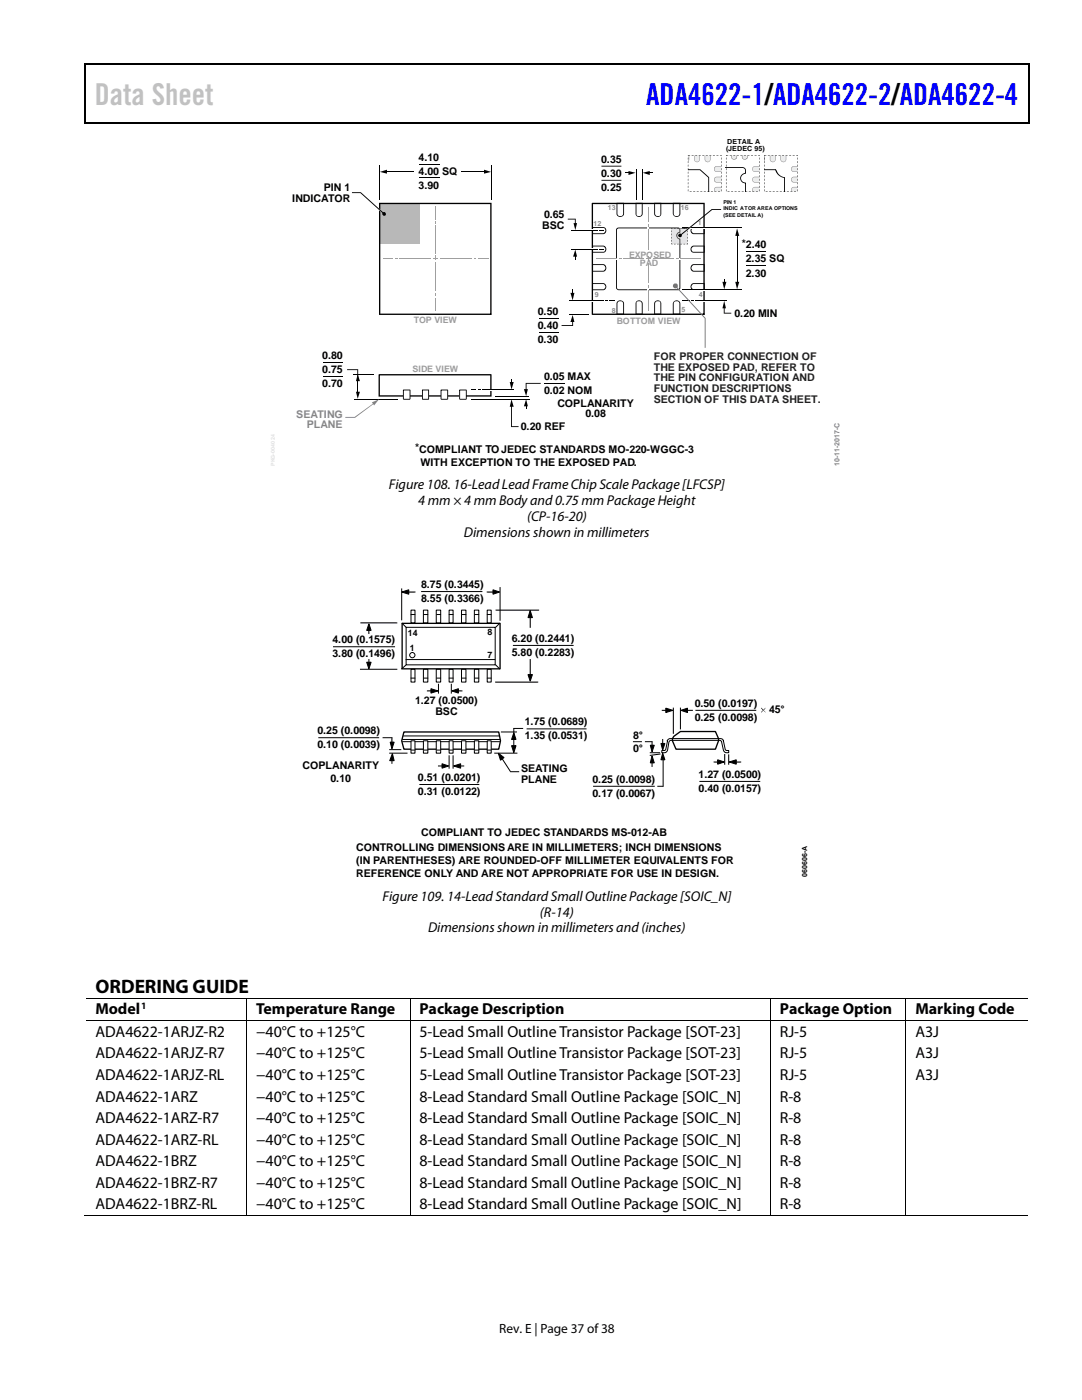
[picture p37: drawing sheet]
<svg xmlns="http://www.w3.org/2000/svg" width="216mm" height="279mm" viewBox="0 0 216 279" stroke-linecap="round" stroke-linejoin="round" font-family="sans-serif">
<defs><g id="words">
<text font-size="6" fill="#c1c1c1" x="18.9" y="20.9">Data Sheet</text>
<text font-size="6" fill="#00f" x="128.9" y="20.9">ADA4622-1/ADA4622-2/ADA4622-4</text>
<text font-size="3.9" x="19" y="198.1">ORDERING GUIDE</text>
<g font-size="3.2">
<text x="19" y="202.4">Model</text>
<text x="51.1" y="202.4">Temperature Range</text>
<text x="83.7" y="202.4">Package Description</text>
<text x="155.6" y="202.4">Package Option</text>
<text x="182.7" y="202.4">Marking Code</text>
<text x="19" y="206.9">ADA4622-1ARJZ-R2</text>
<text x="51.1" y="206.9">−40°C to +125°C</text>
<text x="83.7" y="206.9">5-Lead Small Outline Transistor Package [SOT-23]</text>
<text x="155.6" y="206.9">RJ-5</text>
<text x="182.7" y="206.9">A3J</text>
<text x="19" y="211.2">ADA4622-1ARJZ-R7</text>
<text x="19" y="215.5">ADA4622-1ARJZ-RL</text>
<text x="51.1" y="215.5">−40°C to +125°C</text>
<text x="51.1" y="211.2">−40°C to +125°C</text>
<text x="83.7" y="211.2">5-Lead Small Outline Transistor Package [SOT-23]</text>
<text x="83.7" y="215.5">5-Lead Small Outline Transistor Package [SOT-23]</text>
<text x="155.6" y="215.5">RJ-5</text>
<text x="155.6" y="211.2">RJ-5</text>
<text x="182.7" y="215.5">A3J</text>
<text x="182.7" y="211.2">A3J</text>
<text x="19" y="219.8">ADA4622-1ARZ</text>
<text x="51.1" y="219.8">−40°C to +125°C</text>
<text x="83.7" y="219.8">8-Lead Standard Small Outline Package [SOIC_N]</text>
<text x="155.6" y="219.8">R-8</text>
<text x="19" y="224.1">ADA4622-1ARZ-R7</text>
<text x="51.1" y="224.1">−40°C to +125°C</text>
<text x="83.7" y="224.1">8-Lead Standard Small Outline Package [SOIC_N]</text>
<text x="155.6" y="224.1">R-8</text>
<text x="19" y="228.4">ADA4622-1ARZ-RL</text>
<text x="19" y="232.7">ADA4622-1BRZ</text>
<text x="51.1" y="228.4">−40°C to +125°C</text>
<text x="51.1" y="232.7">−40°C to +125°C</text>
<text x="83.7" y="228.4">8-Lead Standard Small Outline Package [SOIC_N]</text>
<text x="83.7" y="232.7">8-Lead Standard Small Outline Package [SOIC_N]</text>
<text x="155.6" y="228.4">R-8</text>
<text x="155.6" y="232.7">R-8</text>
<text x="19" y="237">ADA4622-1BRZ-R7</text>
<text x="51.1" y="237">−40°C to +125°C</text>
<text x="83.7" y="237">8-Lead Standard Small Outline Package [SOIC_N]</text>
<text x="155.6" y="237">R-8</text>
<text x="19" y="241.3">ADA4622-1BRZ-RL</text>
<text x="51.1" y="241.3">−40°C to +125°C</text>
<text x="83.7" y="241.3">8-Lead Standard Small Outline Package [SOIC_N]</text>
<text x="155.6" y="241.3">R-8</text>
</g>
<g font-size="2.8">
<text x="77.6" y="97.7">Figure 108. 16-Lead Lead Frame Chip Scale Package [LFCSP]</text>
<text x="83.4" y="100.8">4 mm × 4 mm Bodyand 0.75 mm Package Height</text>
<text x="92.6" y="107.1">Dimensions shown in millimeters</text>
<text x="105.2" y="104">(CP-16-20)</text>
<text x="76.3" y="179.7">Figure 109. 14-Lead Standard Small Outline Package [SOIC_N]</text>
<text x="107.7" y="182.9">(R-14)</text>
<text x="85.4" y="186.1">Dimensions shown in millimeters and (inches)</text>
</g>
<text font-size="2.7" x="99.6" y="266">Rev. E | Page 37 of38</text>
<g font-size="2.1">
<text x="83.5" y="32.1">4.10</text>
<text x="83.5" y="34.9">4.00 SQ</text>
<text x="120" y="32.5">0.35</text>
<text x="120" y="35.3">0.30</text>
<text x="58.3" y="40.3">INDICATOR</text>
<text x="64.6" y="38.2">PIN 1</text>
<text x="83.5" y="37.7">3.90</text>
<text x="120" y="38.1">0.25</text>
<text x="108.2" y="45.6">BSC</text>
<text x="108.6" y="43.5">0.65</text>
<text x="148" y="49.2">*2.40</text>
<text x="148.8" y="52.4">2.35 SQ</text>
<text x="148.8" y="55.2">2.30</text>
<text x="107.3" y="62.8">0.50</text>
<text x="107.3" y="65.7">0.40</text>
<text x="146.6" y="63.2">0.20 MIN</text>
<text x="64.3" y="71.6">0.80</text>
<text x="107.3" y="68.5">0.30</text>
<text x="64.3" y="74.5">0.75</text>
<text x="64.3" y="77.3">0.70</text>
<text x="108.6" y="75.8">0.05 MAX</text>
<text x="108.6" y="78.7">0.02 NOM</text>
<text x="111.2" y="81.2">COPLANARITY</text>
<text x="116.8" y="83.3">0.08</text>
<text x="103.9" y="85.9">0.20 REF</text>
<text x="82.8" y="90.1">*COMPLIANT TO JEDEC STANDARDS MO-220-WGGC-3</text>
<text x="83.9" y="93">WITH EXCEPTION TO THE EXPOSED PAD.</text>
<text x="84" y="117.3">8.75 (0.3445)</text>
<text x="84" y="120.1">8.55 (0.3366)</text>
<text x="66.4" y="128.4">4.00 (0.1575)</text>
<text x="66.4" y="131.2">3.80 (0.1496)</text>
<text x="102.1" y="128.1">6.20 (0.2441)</text>
<text x="102.1" y="130.9">5.80 (0.2283)</text>
<text x="82.8" y="140.5">1.27 (0.0500)</text>
<text x="86.9" y="142.8">BSC</text>
<text x="138.6" y="141">0.50 (0.0197)</text>
<text x="138.6" y="143.8">0.25 (0.0098)</text>
<text x="153.5" y="142.2">45°</text>
<text x="63.3" y="146.4">0.25 (0.0098)</text>
<text x="63.3" y="149.2">0.10 (0.0039)</text>
<text x="104.7" y="144.7">1.75 (0.0689)</text>
<text x="104.7" y="147.5">1.35 (0.0531)</text>
<text x="126.3" y="147.4">8°</text>
<text x="126.3" y="150">0°</text>
<text x="60.4" y="153.5">COPLANARITY</text>
<text x="83.4" y="155.8">0.51 (0.0201)</text>
<text x="104" y="154">SEATING</text>
<text x="139.4" y="155.2">1.27 (0.0500)</text>
<text x="66" y="156.1">0.10</text>
<text x="83.4" y="158.6">0.31 (0.0122)</text>
<text x="104" y="156.3">PLANE</text>
<text x="118.2" y="156.2">0.25 (0.0098)</text>
<text x="118.2" y="159.1">0.17 (0.0067)</text>
<text x="139.4" y="158">0.40 (0.0157)</text>
<text x="84.1" y="166.9">COMPLIANT TO JEDEC STANDARDS MS-012-AB</text>
<text x="71.1" y="169.9">CONTROLLING DIMENSIONS ARE IN MILLIMETERS; INCH DIMENSIONS</text>
<text x="71.1" y="172.4">(IN PARENTHESES) ARE ROUNDED-OFF MILLIMETER EQUIVALENTS FOR</text>
<text x="71.1" y="175">REFERENCE ONLY AND ARE NOT APPROPRIATE FOR USE IN DESIGN.</text>
</g>
<g font-size="2.1" fill="#231f20">
<text x="130.5" y="71.9">FOR PROPER CONNECTION OF</text>
<text x="130.5" y="74">THE EXPOSED PAD, REFER TO</text>
<text x="130.5" y="76.1">THE PIN CONFIGURATION AND</text>
<text x="130.5" y="78.2">FUNCTION DESCRIPTIONS</text>
<text x="130.5" y="80.3">SECTION OF THIS DATA SHEET.</text>
</g>
<g font-size="2.1" fill="#86888b">
<text x="59.1" y="83.3">SEATING</text>
<text x="61.2" y="85.5">PLANE</text>
</g>
<text font-size="1.9" x="28.2" y="201.4">1</text>
<g font-size="1.8" fill="#9a9c9e">
<text x="125.5" y="51.4">EXPOSED</text>
<text x="127.7" y="53">PAD</text>
<text x="82.6" y="64.5">TOP VIEW</text>
<text x="123.1" y="64.7">BOTTOM VIEW</text>
<text x="82.3" y="74.3">SIDE VIEW</text>
</g>
<g font-size="1.8">
<text x="81.4" y="126.9">14</text>
<text x="81.8" y="129.8">1</text>
<text x="97.3" y="131.2">7</text>
<text x="97.3" y="126.7">8</text>
</g>
<g font-size="1.4">
<text x="145.1" y="28.8">DETAIL A</text>
<text x="144.9" y="30.2">(JEDEC 95)</text>
<text x="161.1" y="175" transform="rotate(-90 161.1 175)">060606-A</text>
</g>
<g font-size="1.4" fill="#888a8c">
<text x="121.3" y="41.9">13</text>
<text x="135.9" y="41.8">16</text>
<text x="118.5" y="45">12</text>
<text x="139.3" y="45">1</text>
<text x="118.7" y="59.3">9</text>
<text x="139.4" y="59.2">4</text>
<text x="122.1" y="62.4">8</text>
<text x="136" y="62.3">5</text>
</g>
<text font-size="1.4" fill="#808285" x="167.5" y="93" transform="rotate(-90 167.5 93)">10-11-2017-C</text>
<g font-size="1.1">
<text x="144.3" y="40.8">PIN 1</text>
<text x="144.4" y="42">INDIC ATOR AREA OPTIONS</text>
<text x="144.4" y="43.2">(SEE DETAIL A)</text>
</g>
</g></defs>
<path d="M16.9 12.7h.2v1h-.2zM16.9 12.7h.2v.3h-.2zM82.5 12.7h.3v.3h-.3zM205.1 12.7h.3v1h-.3zM205.1 12.7h.3v.3h-.3zM16.9 24.4h.2v.2h-.2zM82.3 24.4h.2v.2h-.2zM205.1 24.4h.3v.2h-.3zM123 45.6l.5-.2h11.8l.4 .2v.8a.6 .6 0 0 0-.6 .6h-.1a.47 .47 0 0 1 .1-.5 .47 .47 0 0 1 .6-.1l-.1-.6-.3-.2h-11.8l-.3 .1v11.9l.3 .1 12-.1 .1-9.9 .1 .1a.61 .61 0 0 1-.7-.8h.1a.74 .74 0 0 0 .7 .7v9.8l-.3 .3-12 .1-.3-.1-.3-.3z" fill="#000"/>
<path d="M17 13.7v10.7M17.1 12.8h65.4M82.8 12.8h122.3M205.2 13.7v10.7M17.1 24.5h188" fill="none" stroke="#000" stroke-width=".25"/>
<path d="M75.9 40.6h7.9v8h-7.9z" fill="#b5b7b9"/>
<g fill="none" stroke="#000" stroke-width=".2">
<path d="M75.7 33v6.9M77 34.3h5.6M83.7 32.8h4M83.7 35.5h4M92.1 34.3h4.7M98 33v6.9M147.1 46.8v9.7M148.9 50.3h4M148.9 53h4M64.5 72.3h3.9M64.5 75.1h3.9M70.6 79.7h8.7"/>
<path d="M71.4 75.8v2.6M94 79.7h11.6M98.9 79.1h6.7M107.5 63.6h4M107.5 66.3h4M108.6 76.5h4.2M113.6 62.8h3.9"/>
</g>
<g fill="#000">
<path d="M75.8 34.3l1.4-.4v.8zM96.6 33.9l1.4 .4-1.4 .4zM113.8 58.4h.8l-.3 1.5zM114.1 57.8h.2v.9h-.2zM114.4 44.5h.7l-.3 1.4zM114.7 51h.2v.9h-.2zM113.3 43.6h1.6v1.2h-.2v-1h-1.4zM114.8 49.8l.3 1.4h-.7zM146.7 56.2h.8l-.4 1.5zM147.1 45.6l.4 1.5h-.8zM71 78.2h.8l-.4 1.4zM69.3 73.7h2.2v2.2h-.2v-2h-2z"/>
<path d="M71.4 74.7l.4 1.4h-.8zM75.5 74.7h22.5l.1 4.5h-22.6v-4.4h.3v4.1h22v-4h-22.1zM75.6 40.5h22.5v22.3l-.1-.2v.2h-.2v-22.1h-21.9v21.9h22.1l.1 .3h-22.5zM101.7 76.2h.8l-.4 1.5zM102 75.6h.2v1h-.2zM104.5 77.7h.8l-.3 1.4zM104.9 76.4h3v.2h-2.8v1.3h-.2zM112.1 64.9h2.1v-.9h.2v1.1h-2.3zM114.3 62.9l.3 1.4h-.8zM118.1 40.6l22.5-.1v22.3l-.1-.2v.2h-.1v-22.1h-22.1v21.9h22.2l.1 .3h-22.4zM102.1 79.7l.4 1.5h-.8zM102 80.9h.2v4.2h1.3v.1h-1.5z"/>
<path d="M104.9 80.7h.2v1h-.2zM105 79.7l.3 1.4h-.8z"/>
</g>
<g fill="#fff">
<path d="M75.4 41.7l.1-.2 .6 .5-.2 .2z"/>
<path d="M129.3 52.7h.3v.5h-.3z"/>
</g>
<g fill="#000">
<path d="M118.2 56.5h2.2v.2h-2.1v1h2.1a.59 .59 0 0 0 .4-.5 .59 .59 0 0 0-.4-.6v-.1a.71 .71 0 0 1 .6 .7 .71 .71 0 0 1-.6 .7h-2.2zM118.2 52.7h2.2v.2h-2.1v1.1h2.1a.66 .66 0 0 0 .4-.6 .66 .66 0 0 0-.4-.6v-.1a.76 .76 0 0 1 .6 .8 .76 .76 0 0 1-.6 .7h-2.2zM118.2 49h2.2v.2h-2.1v1.1h2.1a.59 .59 0 0 0 .4-.6 .59 .59 0 0 0-.4-.6v-.1a.71 .71 0 0 1 .6 .7 .71 .71 0 0 1-.6 .7h-2.2zM118.2 45.3h2.2v.2h-2.1v1.1h2.1a.6 .6 0 0 0 .4-.6 .6 .6 0 0 0-.4-.6 .66 .66 0 0 1 .6 .7 .66 .66 0 0 1-.6 .6h-2.2zM123 40.5h1.5v2.2h-.2v-2h-1.1v2a.65 .65 0 0 0 .6 .4 .65 .65 0 0 0 .6-.4h.1a.77 .77 0 0 1-.7 .6 .77 .77 0 0 1-.8-.6zM126.8 40.5h1.4v2.2h-.1v-2h-1.1v2a.54 .54 0 0 0 .5 .4 .54 .54 0 0 0 .6-.4h.1a.71 .71 0 0 1-.7 .6 .71 .71 0 0 1-.7-.6zM130.5 40.5h1.5v2.2h-.2v-2h-1.1v2a.59 .59 0 0 0 .6 .4 .59 .59 0 0 0 .6-.4 .66 .66 0 0 1-.7 .6 .66 .66 0 0 1-.7-.6zM134.2 40.5h1.6v2.2h-.2v-2h-1.2v2a.66 .66 0 0 0 .6 .4 .66 .66 0 0 0 .7-.4h.1a.77 .77 0 0 1-.8 .6 .77 .77 0 0 1-.8-.6zM138 56.7l.4-.1a.61 .61 0 0 0-.4 .6 .61 .61 0 0 0 .4 .5h2v-1h-2v-.2h2.2v1.4h-2.2a.72 .72 0 0 1-.4-1.2zM138 53l.2-.2h.2a.66 .66 0 0 0-.4 .6 .66 .66 0 0 0 .4 .6h2v-1.1h-2v-.2h2.2v1.5h-2.2a.77 .77 0 0 1-.4-1.2zM138 49.2l.4-.1a.59 .59 0 0 0-.4 .6 .59 .59 0 0 0 .4 .6h2v-1.1h-2v-.2h2.2v1.4h-2.2a.71 .71 0 0 1-.6-.4 .71 .71 0 0 1 .2-.8zM138 45.5l.4-.1a.6 .6 0 0 0-.4 .6 .6 .6 0 0 0 .4 .6h2v-1.1h-2v-.2h2.2v1.4h-2.2a.74 .74 0 0 1-.4-1.2z"/>
<path d="M123.2 60.1a.79 .79 0 0 1 1.3 .5h-.1a.65 .65 0 0 0-.6-.5 .65 .65 0 0 0-.6 .5v2h1.1v-2h.2v2.2h-1.5v-2.2zM127 60.1a.74 .74 0 0 1 1.2 .5h-.1a.63 .63 0 0 0-.5-.5 .63 .63 0 0 0-.6 .3v2.2h1.1v-2h.1v2.2h-1.4v-2.2zM130.8 60.1a.63 .63 0 0 1 .7-.1 .63 .63 0 0 1 .4 .6 .59 .59 0 0 0-.6-.5 .59 .59 0 0 0-.6 .5v2h1.1v-2h.2v2.2h-1.5v-2.2zM134.5 60.1a.75 .75 0 0 1 1.3 .5h-.1a.66 .66 0 0 0-.7-.5 .66 .66 0 0 0-.6 .5v2h1.2v-2h.2v2.2h-1.6v-2.2z"/>
</g>
<path d="M118.1 49.6h.4v.3h-.4z" fill="#fff"/>
<path d="M118.8 49.6h.4v.2h-.4zM119.5 49.6h1v.2h-1z" fill="#000"/>
<path d="M114 49.7h4.6" fill="none" stroke="#000" stroke-width=".2"/>
<path d="M118.1 45.8h.4v.3h-.4z" fill="#fff"/>
<g fill="#000">
<path d="M70.2 38.4h1.8l4.7 4.2-.1 .2-4.7-4.3h-1.7zM118.8 45.9h.4v.2h-.4zM119.5 45.9h1v.2h-1z"/>
<circle cx="76.7" cy="42.7" r=".36"/>
</g>
<path d="M114 46h4.6" fill="none" stroke="#000" stroke-width=".2"/>
<g fill="#fff">
<path d="M137.5 57.8h3.6z"/>
<path d="M137.5 57.7h3.6v.2h-3.6z"/>
<path d="M137.4 45.5h3.7z"/>
<path d="M137.4 45.4h3.7v.3h-3.7z"/>
</g>
<path d="M126.9 33.8v6.1M128.1 33.8v6.1M136.2 57.8h11.8M136.2 45.5h11.8" fill="none" stroke="#000" stroke-width=".2"/>
<g fill="#000">
<path d="M125.4 34.1l1.4 .4-1.4 .4zM124.7 34.4h1v.2h-1zM129.4 34.4h1v.2h-1zM128.2 34.5l1.5-.4v.8z"/>
<path d="M120 33.1v.1h4v-.1zM120 35.9v.2h4v-.2z"/>
</g>
<path d="M80.5 77.8h1.3v1.9h-1.3z" fill="#fff"/>
<path d="M80.4 77.8h1.5l-.1 2-1.4-.1v-1.9h.2v1.8h1.1v-1.7z" fill="#000"/>
<path d="M84.3 77.8h1.2v1.9h-1.2z" fill="#fff"/>
<path d="M84.2 77.7h1.4l-.1 2.1-1.3-.1v-1.9h.2v1.8h1v-1.7h-1.1z" fill="#000"/>
<path d="M88 77.8h1.3v1.9h-1.3z" fill="#fff"/>
<path d="M87.9 77.8h1.5l-.1 2-1.4-.1v-1.9h.2v1.8h1.1v-1.7z" fill="#000"/>
<path d="M91.7 77.8h1.3v1.9h-1.3z" fill="#fff"/>
<path d="M91.6 77.8h1.5l-.1 2-1.4-.1v-1.9h.2v1.8h1.2v-1.7z" fill="#000"/>
<g fill="#9d9fa2">
<path d="M86.9 51v.9z"/>
<path d="M86.4 51.5l.9 .1z"/>
<path d="M86.9 58.4v.6z"/>
</g>
<path d="M86.9 59.4v2.6" fill="none" stroke="#9d9fa2" stroke-width=".2"/>
<path d="M86.9 44.2v.4z" fill="#9d9fa2"/>
<path d="M79.7 51.5h6.4M86.9 41.1v2.6" fill="none" stroke="#9d9fa2" stroke-width=".2"/>
<g fill="#9d9fa2">
<path d="M78.9 51.5l.4 .1z"/>
<path d="M76.4 51.5l2 .1z"/>
</g>
<path d="M87.7 51.5h6.4" fill="none" stroke="#9d9fa2" stroke-width=".2"/>
<path d="M94.5 51.5l.4 .1z" fill="#9d9fa2"/>
<path d="M86.9 52.4v5.7M86.9 45.1v5.6M95.4 51.5h2.1" fill="none" stroke="#9d9fa2" stroke-width=".2"/>
<g fill="#fff">
<path d="M129.2 57.6h.3v.4h-.3z"/>
<path d="M129.2 45.2h.3v.6h-.3z"/>
<path d="M122.8 51.5h.5v.3h-.5z"/>
<path d="M135.4 51.5h.5v.3h-.5z"/>
</g>
<g fill="#9d9fa2">
<path d="M129.3 51.1l.1 1z"/>
<path d="M128.9 51.6l.9 .1z"/>
<path d="M129.3 57l.1 .5z"/>
</g>
<path d="M129.3 57.9v4.1" fill="none" stroke="#9d9fa2" stroke-width=".2"/>
<path d="M129.3 44.7l.1 .5z" fill="#9d9fa2"/>
<path d="M124.4 51.6h4.1M129.3 41.4v2.9" fill="none" stroke="#9d9fa2" stroke-width=".2"/>
<path d="M123.6 51.6l.4 .1z" fill="#9d9fa2"/>
<path d="M119 51.6h4M130.3 51.6h4.1" fill="none" stroke="#9d9fa2" stroke-width=".2"/>
<path d="M134.9 51.6l.4 .1z" fill="#9d9fa2"/>
<path d="M129.3 52.6v3.9M135.8 51.6h4.1" fill="none" stroke="#9d9fa2" stroke-width=".2"/>
<path d="M129.3 44.8l.1 .5z" fill="#9d9fa2"/>
<path d="M129.3 45.8v4" fill="none" stroke="#9d9fa2" stroke-width=".2"/>
<path d="M70.6 74.8h4.1" fill="none" stroke="#000" stroke-width=".2"/>
<path d="M118.1 59.9h.4v.2h-.4z" fill="#fff"/>
<path d="M113.6 60h6.9" fill="none" stroke="#000" stroke-width=".2"/>
<path d="M120.7 59.9h.6v.2h-.6zM121.6 59.9h1.2v.2h-1.2z" fill="#000"/>
<path d="M97.7 77.7h.5v.2h-.5z" fill="#fff"/>
<path d="M96.2 77.8h6.4" fill="none" stroke="#000" stroke-width=".2"/>
<path d="M94 77.7h1v.2h-1zM95.3 77.7h.6v.2h-.6z" fill="#000"/>
<path d="M140.3 59.9h.4v.2h-.4z" fill="#fff"/>
<path d="M138.8 60h6.3" fill="none" stroke="#000" stroke-width=".2"/>
<path d="M144.2 56.2h.7l-.4 1.5zM144.4 55.6h.2v1h-.2zM136.1 59.9h1.4v.2h-1.4zM137.9 59.9h.5v.2h-.5zM144.5 60l.4 1.5h-.7zM144.4 61.3h.2v1.1h1.3v.2h-1.5z" fill="#000"/>
<g fill="#808285">
<path d="M68.9 83.2h1.9l3.9-2.8v.1l-3.8 2.9h-2z"/>
<path d="M74.2 80.3l1.4-.6-.9 1.2z"/>
</g>
<path d="M134 45.6h1.3l.3 .3v.4a.55 .55 0 0 0-.6 .7h.1a.7 .7 0 0 1 .7-.6v-.5l-.2-.4 1.6 .1v3.1h-1.4l-.1-1.1a.69 .69 0 0 1-.7-.6 .57 .57 0 0 0 .6 .8v.9h-1.6z" fill="#e5e6e7"/>
<g fill="#616365">
<path d="M136.2 45.5l1 .1z"/>
<path d="M135 47a.85 .85 0 0 0 .6 .8v.9h.2l-.1-1.1a.69 .69 0 0 1-.7-.6zM134 45.5l1.3 .1 .3 .3v.4a.55 .55 0 0 0-.6 .7h.1a.7 .7 0 0 1 .7-.6v-.5l-.2-.4z"/>
</g>
<g fill="#000">
<path d="M134 45.5h.2l-.2 .3zM134 48.5l.2 .2-.2 .1zM137 45.5h.3v.2l-.1 .1zM137 48.7l.3-.2v.3z"/>
<path d="M134 45.9v.5zM134 46.6v.4zM134 47.3l.1 .3zM134 47.9l.1 .3z"/>
<path d="M134.4 48.7h.5zM135 48.7h.5zM135.7 48.7l.4 .1zM136.4 48.7l.3 .1z"/>
<path d="M136.4 45.5l.3 .1zM135.7 45.5l.4 .1zM135 45.5h.5zM134.4 45.5h.5z"/>
<path d="M137.2 47.9l.1 .3zM137.2 47.3l.1 .3zM137.2 46.6v.4zM137.2 45.9v.5z"/>
</g>
<path d="M136.5 46.1l3.6-2.8 .2 .2-3.6 2.8z" fill="#fff"/>
<g fill="#000">
<path d="M135.7 46.9l6.3-5.2h1.9v.2h-1.8l-6.3 5.2z"/>
<circle cx="135.7" cy="47" r=".35"/>
</g>
<path d="M158.2 33.3h.9v.9h-.7a.48 .48 0 0 1-.5-.3 .48 .48 0 0 1 .3-.6z" fill="#eceded"/>
<path d="M158 33.3l.4-.1h.7l-.7 .1a.49 .49 0 0 0-.5 .4 .49 .49 0 0 0 .5 .5h.7l-.7 .1a.57 .57 0 0 1-.5-.3 .57 .57 0 0 1 .1-.7z" fill="#717375"/>
<path d="M158 35.6l.4-.2h.7v.9h-.7a.52 .52 0 0 1-.4-.7z" fill="#eceded"/>
<path d="M158.1 35.4l1-.1-.7 .1a.49 .49 0 0 0-.5 .5 .49 .49 0 0 0 .5 .4h.7l-.7 .1a.59 .59 0 0 1-.5-.4 .59 .59 0 0 1 .2-.6z" fill="#717375"/>
<path d="M158 37.6l.4-.2h.7v.8h-1.1z" fill="#eceded"/>
<path d="M158.1 37.4l1-.1-.7 .1a.48 .48 0 0 0-.4 .3 .48 .48 0 0 0 0 .5h-.1a.61 .61 0 0 1 .2-.8z" fill="#717375"/>
<path d="M155.8 31h1v.8a.49 .49 0 0 1-.5 .5 .49 .49 0 0 1-.5-.5z" fill="#eceded"/>
<path d="M155.7 31l.1 .8a.49 .49 0 0 0 .5 .5 .49 .49 0 0 0 .5-.5v-.8l.1 .8a.58 .58 0 0 1-.6 .6 .58 .58 0 0 1-.6-.6z" fill="#717375"/>
<path d="M153.7 31h1v.8a.49 .49 0 0 1-.5 .5 .49 .49 0 0 1-.5-.5z" fill="#eceded"/>
<path d="M153.6 31l.1 .8a.49 .49 0 0 0 .5 .5 .49 .49 0 0 0 .5-.5v-.8l.1 .8a.58 .58 0 0 1-.6 .6 .58 .58 0 0 1-.6-.6z" fill="#717375"/>
<path d="M152.5 31v1.1z" fill="#eceded"/>
<path d="M152.6 31v.8l-.1 .4z" fill="#717375"/>
<path d="M152.4 33.8l2.5 .1a2.43 2.43 0 0 0 1.7 1.6v2.7h-.2v-2.7h.1a2.26 2.26 0 0 1-1.8-1.6l.1 .1h-2.4z" fill="#000"/>
<path d="M142.8 33.3h1.1v.9h-.9a.48 .48 0 0 1-.5-.3 .48 .48 0 0 1 .3-.6z" fill="#eceded"/>
<path d="M142.6 33.3l.4-.1h.9l-.9 .1a.49 .49 0 0 0-.4 .4 .49 .49 0 0 0 .4 .5h.9l-.9 .1a.57 .57 0 0 1-.5-.3 .57 .57 0 0 1 .1-.7z" fill="#717375"/>
<path d="M142.6 35.6l.4-.2h.9v.9h-.9a.52 .52 0 0 1-.4-.7z" fill="#eceded"/>
<path d="M142.7 35.4l1.2-.1-.9 .1a.49 .49 0 0 0-.4 .5 .49 .49 0 0 0 .4 .4h.9l-.9 .1a.59 .59 0 0 1-.5-.4 .59 .59 0 0 1 .2-.6z" fill="#717375"/>
<path d="M142.6 37.6l.4-.2h.9v.8h-1.3z" fill="#eceded"/>
<path d="M142.7 37.4l1.2-.1-.9 .1a.48 .48 0 0 0-.4 .3 .48 .48 0 0 0 0 .5 .61 .61 0 0 1 .1-.8z" fill="#717375"/>
<path d="M140.7 31h1v.8a.49 .49 0 0 1-.5 .5 .49 .49 0 0 1-.5-.5z" fill="#eceded"/>
<path d="M140.6 31l.1 .8a.49 .49 0 0 0 .5 .5 .49 .49 0 0 0 .5-.5v-.8l.1 .8a.58 .58 0 0 1-.6 .6 .58 .58 0 0 1-.6-.6z" fill="#717375"/>
<path d="M138.6 31h1l-.1 1.1a.51 .51 0 0 1-.5 .2 .51 .51 0 0 1-.4-.5z" fill="#eceded"/>
<path d="M138.5 31l.1 1.1a.54 .54 0 0 0 .9 0l.1-1.1v.8a.58 .58 0 0 1-.5 .6 .58 .58 0 0 1-.6-.6z" fill="#717375"/>
<path d="M137.3 31v1.1z" fill="#eceded"/>
<path d="M137.4 31l.1 .8-.2 .4z" fill="#717375"/>
<path d="M137.3 33.8h2.4l1.8 1.6v2.8h-.2v-2.7l-1.7-1.5h-2.3z" fill="#000"/>
<path d="M150.4 33.3h1.1v.9h-.9a.48 .48 0 0 1-.4-.3 .48 .48 0 0 1 .2-.6z" fill="#eceded"/>
<path d="M150.4 33.2h1.1l-.9 .1a.49 .49 0 0 0-.4 .4 .49 .49 0 0 0 .4 .5h.9l-.9 .1a.57 .57 0 0 1-.5-.4 .57 .57 0 0 1 .3-.7z" fill="#717375"/>
<path d="M150.2 35.6l.4-.2h.9v.9h-.9a.52 .52 0 0 1-.4-.7z" fill="#eceded"/>
<path d="M150.2 35.6l.4-.3h.9l-.9 .1a.49 .49 0 0 0-.4 .5 .49 .49 0 0 0 .4 .4h.9l-.9 .1a.59 .59 0 0 1-.4-.8z" fill="#717375"/>
<path d="M150.2 37.6l.4-.2h.9v.8h-1.2l-.1-.4z" fill="#eceded"/>
<path d="M150.2 37.6l.4-.3h.9l-.9 .1a.44 .44 0 0 0-.4 .3 .44 .44 0 0 0 .1 .5l-.2-.2z" fill="#717375"/>
<path d="M144.8 33.3h3.3a.68 .68 0 0 1 .7 .7v.6a.97 .97 0 0 0-.9 .9 .97 .97 0 0 0 .9 1v1.7h-.1l.1-1.7a.97 .97 0 0 1-1.1-1 .97 .97 0 0 1 1.1-.9l-.2-.9-.2-.1-3.6-.1z" fill="#000"/>
<path d="M148.1 31h1v.4a.51 .51 0 0 1-.5 .4 .51 .51 0 0 1-.5-.4z" fill="#eaeaeb"/>
<path d="M148 31l.1 .4a.51 .51 0 0 0 .5 .4 .51 .51 0 0 0 .5-.4v-.4a.56 .56 0 0 1-.3 .8 .56 .56 0 0 1-.8-.4z" fill="#5c5d60"/>
<path d="M145.9 31h1.1v.4a.51 .51 0 0 1-.5 .4 .51 .51 0 0 1-.5-.4z" fill="#eaeaeb"/>
<path d="M145.8 31l.2 .4a.51 .51 0 0 0 .5 .4 .51 .51 0 0 0 .5-.4v-.4a.56 .56 0 0 1-.3 .8 .56 .56 0 0 1-.8-.4z" fill="#5c5d60"/>
<g fill="#000">
<path d="M137.3 31v.1l.4-.1zM137.3 31.5v.3v-.4zM137.3 32.2v.3v-.4zM137.3 32.9v.4v-.5zM137.3 33.6v.4v-.5zM137.3 34.3v.4v-.5zM137.3 35v.4v-.5zM137.3 35.7v.4v-.5zM137.3 36.4v.4v-.5zM137.3 37.1v.4v-.5zM137.3 37.8v.4v-.5zM137.6 38.2h.5zM138.3 38.2h.5zM139 38.2h.5zM139.7 38.2h.5zM140.4 38.2h.5zM141.1 38.2h.5zM141.9 38.2h.4zM142.6 38.2h.4zM143.3 38.2h.4zM143.9 37.8l.1 .4v-.5zM143.9 37.1l.1 .4v-.5zM143.9 36.4l.1 .4v-.5zM143.9 35.7l.1 .4v-.5zM143.9 35l.1 .4v-.5zM143.9 34.3l.1 .4v-.5zM143.9 33.6l.1 .4v-.5zM143.9 32.9l.1 .4v-.5zM143.9 32.2l.1 .3v-.4zM143.9 31.5l.1 .3v-.4zM143.6 31l.4 .1v-.1zM142.9 31h.5zM142.2 31h.4zM141.5 31h.4zM140.8 31h.4zM140.1 31h.4zM139.4 31h.4zM138.7 31h.4zM138 31h.4z"/>
<path d="M144.9 31v.1l.4-.1zM144.9 31.5v.3v-.4zM144.9 32.2v.3v-.4zM144.9 32.9v.4v-.5zM144.9 33.6v.4v-.5zM144.9 34.3v.4v-.5zM144.9 35v.4v-.5zM144.9 35.7v.4v-.5zM144.9 36.4v.4v-.5zM144.9 37.1v.4v-.5zM144.9 37.8v.4v-.5zM145.1 38.2l.5 .1zM145.8 38.2l.5 .1zM146.5 38.2l.5 .1zM147.2 38.2l.5 .1zM148 38.2l.4 .1zM148.7 38.2l.4 .1zM149.4 38.2l.4 .1zM150.1 38.2l.4 .1zM150.8 38.2l.4 .1zM151.5 37.7l.1 .5zM151.5 37l.1 .5zM151.5 36.3l.1 .5zM151.5 35.6l.1 .5zM151.5 34.9l.1 .5zM151.5 34.2l.1 .5zM151.5 33.5l.1 .5zM151.5 32.8l.1 .5zM151.5 32.1l.1 .4zM151.5 31.4l.1 .4zM151.2 31l.4 .1v-.1zM150.5 31h.5zM149.8 31h.5zM149.1 31h.4zM148.4 31h.4zM147.7 31h.4zM147 31h.4zM146.3 31h.4zM145.6 31h.4z"/>
<path d="M152.5 31v.1l.4-.1zM152.5 31.5l.1 .3v-.4zM152.5 32.2l.1 .3v-.4zM152.5 32.9l.1 .4v-.5zM152.5 33.6l.1 .4v-.5zM152.5 34.3l.1 .4v-.5zM152.5 35l.1 .4v-.5zM152.5 35.7l.1 .4v-.5zM152.5 36.4l.1 .4v-.5zM152.5 37.1l.1 .4v-.5zM152.5 37.8l.1 .4v-.5zM152.7 38.2l.5 .1zM153.4 38.2l.5 .1zM154.1 38.2l.5 .1zM154.9 38.2l.4 .1zM155.6 38.2l.4 .1zM156.3 38.2l.4 .1zM157 38.2l.4 .1zM157.7 38.2l.4 .1zM158.4 38.2l.4 .1zM159.1 37.7l.1 .5zM159.1 37l.1 .5zM159.1 36.3l.1 .5zM159.1 35.6l.1 .5zM159.1 34.9l.1 .5zM159.1 34.2l.1 .5zM159.1 33.5l.1 .5zM159.1 32.8l.1 .5zM159.1 32.1l.1 .4zM159.1 31.4l.1 .4zM158.8 31l.4 .1v-.1zM158.1 31h.5zM157.4 31h.5zM156.7 31h.5zM156 31h.4zM155.3 31h.4zM154.6 31h.4zM153.9 31h.4zM153.2 31h.4z"/>
</g>
<g fill="#727476">
<path d="M134.7 57l6.1 6.5-.1 6-.1-5.9-5.9-6.5z"/>
<circle cx="134.8" cy="57.1" r=".51"/>
</g>
<path d="M80.2 124.4h19.6v9.1h-19.6zM80.6 146.1h18.9l.4 1.7-.4 1.7h-18.9l-.4-1.7z" fill="none" stroke="#000" stroke-width=".26"/>
<g fill="none" stroke="#000" stroke-width=".2">
<path d="M80.2 117.5v6.2M84.1 118.1h12.1M99.8 117.3v6.5M66.4 129.1h12.4M71.9 133.6h7.3M79.2 124.3h-7.2M80.2 124.4l.8 .8M80.9 132.8l-.7 .7M81 125.2h17.8v7.5h-17.8zM81 131.6h17.7M82 133.6h.8v2.5h-.8zM82 135.3h.8"/>
<path d="M84.5 133.6h.9v2.5h-.9zM84.6 135.3h.8M87 133.6h.9v2.5h-.9zM87.1 135.3h.8M87.5 136.6v1.7M89.6 133.6h.8v2.5h-.8zM89.6 135.3h.8M90.1 136.6v1.7M92.1 133.6h.9v2.5h-.9zM92.2 135.3h.8M94.7 133.6h.8v2.5h-.8zM94.7 135.3h.8"/>
<path d="M97.2 133.6h.8v2.5h-.8zM97.2 135.3h.8M98.9 136.1h8.4M98.9 132.7l.8 .8M99 121.8h8.5M99.7 124.4l-.8 .8M102.3 128.8h12.2M63.6 147.2h12M77.8 149.6h2.2M77.8 150.3h3.4M80.3 148h19.4M80.3 147.6h19.4"/>
<path d="M80.5 146.9h19.2M83.8 156.6h11.7M98.7 150.3h4.4M99.4 150.3l1.2 .9-.7 .5zM100 146.1h3.1M100.2 151.5l1.6 2.4M101.9 154h1.6M105.2 145.5h11.7M118.4 156.9h12.2M133.3 147.6l.4-.2h10a.54 .54 0 0 1 .6 .5l.5 1.8 .6 .1v.4h-.3a.65 .65 0 0 1-.8-.5l-.4-1.8-.3-.1h-9.8l-.3 .3-.3 1.6a.84 .84 0 0 1-1.1 .5v-.4l.7-.1zM134.4 141.3v5M135.8 141.3v4.2"/>
<path d="M138.9 141.8h11.9M139.7 155.9h11.9M144.6 150.6v1.9M145.4 150.7v1.8"/>
</g>
<path d="M99.4 150.3l1.2 .9-.7 .5zM144.6 150.6v1.9zM145.4 150.7v1.8z" fill="#000"/>
<path d="M82 147.8h.8v2.5h-.8z" fill="#fff" stroke="#000" stroke-width=".2"/>
<path d="M82 149.7h.8z" fill="#fff"/>
<path d="M82 149.7h.8" fill="none" stroke="#000" stroke-width=".2"/>
<path d="M84.5 147.8h.9v2.5h-.9z" fill="#fff" stroke="#000" stroke-width=".2"/>
<path d="M84.6 149.7h.8z" fill="#fff"/>
<path d="M84.6 149.7h.8" fill="none" stroke="#000" stroke-width=".2"/>
<path d="M87 147.8h.9v2.5h-.9z" fill="#fff" stroke="#000" stroke-width=".2"/>
<path d="M87.1 149.7h.8z" fill="#fff"/>
<path d="M87.1 149.7h.8" fill="none" stroke="#000" stroke-width=".2"/>
<path d="M89.6 147.8h.8v2.5h-.8z" fill="#fff" stroke="#000" stroke-width=".2"/>
<path d="M89.6 149.7h.8z" fill="#fff"/>
<path d="M89.6 149.7h.8" fill="none" stroke="#000" stroke-width=".2"/>
<path d="M92.1 147.8h.9v2.5h-.9z" fill="#fff" stroke="#000" stroke-width=".2"/>
<path d="M92.2 149.7h.8z" fill="#fff"/>
<path d="M92.2 149.7h.8" fill="none" stroke="#000" stroke-width=".2"/>
<path d="M94.7 147.8h.8v2.5h-.8z" fill="#fff" stroke="#000" stroke-width=".2"/>
<path d="M94.7 149.7h.8z" fill="#fff"/>
<path d="M94.7 149.7h.8" fill="none" stroke="#000" stroke-width=".2"/>
<path d="M97.2 147.8h.8v2.5h-.8z" fill="#fff" stroke="#000" stroke-width=".2"/>
<path d="M97.2 149.7h.8z" fill="#fff"/>
<g fill="none" stroke="#000" stroke-width=".2">
<path d="M80.2 118.1l1.4-.4v.9zM81 118.1h1.8M97.2 118.1h1.6M98.4 117.7l1.3 .4-1.3 .5zM73.2 132.2h.9l-.5 1.3zM73.6 125.4v1M73.6 131.6v1.3M73.6 124.5l.5 1.3h-.9zM82 121.8h.8v2.5h-.8zM82 122.6h.8M84.5 121.8h.9v2.5h-.9zM84.6 122.6h.8"/>
<path d="M85.3 137.9h1.2M86 137.4l1.4 .5-1.4 .4zM87 121.8h.9v2.5h-.9zM87.1 122.6h.8M89.6 121.8h.8v2.5h-.8zM89.6 122.6h.8M90.1 137.9l1.4-.5v.9zM91 137.9h1.2M92.1 121.8h.9v2.5h-.9zM92.2 122.6h.8M94.7 121.8h.8v2.5h-.8zM94.7 122.6h.8"/>
<path d="M97.2 121.8h.8v2.5h-.8zM97.2 122.6h.8M105.4 134.6h.8l-.4 1.3zM105.8 121.9v3.3M105.8 131.6v3.7M105.8 121.8l.4 1.5h-.8zM76.4 147.2h1.8M77.9 148.1h.7l-.4 1.3zM78.2 147.3v1.4M78.2 151.1v1.2M78.3 150.4l.3 1.4h-.8zM87.5 152.9h1.3"/>
<path d="M88.2 152.4l1.3 .5-1.3 .4zM89.6 150.8v2.5M90.4 150.8v2.5M90.5 152.9l1.4-.5v.9zM91.2 152.9h1.3M97.2 149.7h.8M102.1 148.8h.9l-.5 1.4zM102.5 146.3l.5 1.3h-.9zM102.5 145.5v3.3M102.5 145.4h1.8M126.4 148h1.6M128.8 148h1.3"/>
<path d="M129.8 148.7h.8l-.5 1.3zM129.8 150.2h1.8M130.1 150.8l.5 1.4h-.8zM130.1 148.1v1.3M130.1 151.8v1.2M131.3 156.9h.9M131.7 150.5l-1.9 .3M131.9 148.4h.8l-.5 1.3zM132.1 141.8h1.3M132.2 147.6v1.5M132.2 150.3l.5 1.3h-.8zM132.3 151.3v5.6"/>
<path d="M132.9 141.3l1.4 .5-1.4 .4zM135.9 141.8l1.3-.5v.9zM136.7 141.8h1.5M142.5 152.1h1.1M143.2 151.6l1.3 .5-1.3 .4zM145.5 152.1l1.4-.5v.9zM146.4 152.1h1.4M17.1 199.2h32M49.2 199.3v4.3M49.3 199.2h32.4M81.8 199.3v4.3M81.9 199.2h71.7"/>
<path d="M153.7 199.3v4.3M153.8 199.2h26.9M180.8 199.3v4.3M180.8 199.2h24.3M17.1 203.7h32M49.2 203.8v38.7M49.3 203.7h32.4M81.8 203.8v38.7M81.9 203.7h71.7M153.7 203.8v38.7M153.8 203.7h26.9M180.8 203.8v38.7"/>
<path d="M180.8 203.7h24.3M16.9 242.6h32.2M49.3 242.6h32.4M81.9 242.6h71.7M153.8 242.6h26.9M180.8 242.6h24.3"/>
<circle cx="82.3" cy="130.7" r=".52"/>
</g>
<path d="M134.4 147l1.4-1h7l.6 1.4v.4l-.6 1.7h-7.9l-.7-1.7v-.4z" fill="none" stroke="#000" stroke-width=".26"/>
<g fill="#000">
<path d="M81 118.1h1.8zM80.2 118.1l1.4-.4v.9zM97.2 118.1h1.6zM98.4 117.7l1.3 .4-1.3 .5zM73.6 124.5l.5 1.3h-.9zM73.2 132.2h.9l-.5 1.3zM73.6 125.4v1zM85.3 137.9h1.2zM86 137.4l1.4 .5-1.4 .4zM91 137.9h1.2zM90.1 137.9l1.4-.5v.9zM105.4 134.6h.8l-.4 1.3z"/>
<path d="M105.8 121.8l.4 1.5h-.8zM78.3 150.4l.3 1.4h-.8zM78.2 147.3v1.4zM77.9 148.1h.7l-.4 1.3zM88.2 152.4l1.3 .5-1.3 .4zM90.5 152.9l1.4-.5v.9zM102.5 146.3l.5 1.3h-.9zM102.1 148.8h.9l-.5 1.4zM129.8 148.7h.8l-.5 1.3zM130.1 150.8l.5 1.4h-.8zM132.1 141.8h1.3zM131.9 148.4h.8l-.5 1.3z"/>
<path d="M132.2 150.3l.5 1.3h-.8zM132.9 141.3l1.4 .5-1.4 .4zM136.7 141.8h1.5zM135.9 141.8l1.3-.5v.9zM142.5 152.1h1.1zM143.2 151.6l1.3 .5-1.3 .4zM146.4 152.1h1.4zM145.5 152.1l1.4-.5v.9zM151.9 141.3l.1-.1 .3 .5 .4-.5-.3 .6 .3 .4-.4-.4-.3 .4-.1-.1 .3-.3zM49.1 199.1h.2v.2h-.2zM81.7 199.1h.2v.2h-.2zM153.6 199.1h.2v.2h-.2z"/>
<path d="M180.7 199.1h.1v.2h-.1zM49.1 203.6h.2v.2h-.2zM81.7 203.6h.2v.2h-.2zM153.6 203.6h.2v.2h-.2zM180.7 203.6h.1v.2h-.1zM49.1 242.5h.2v.2h-.2zM81.7 242.5h.2v.2h-.2zM153.6 242.5h.2v.2h-.2zM180.7 242.5h.1v.2h-.1z"/>
</g>
<use href="#words"/>
</svg>
